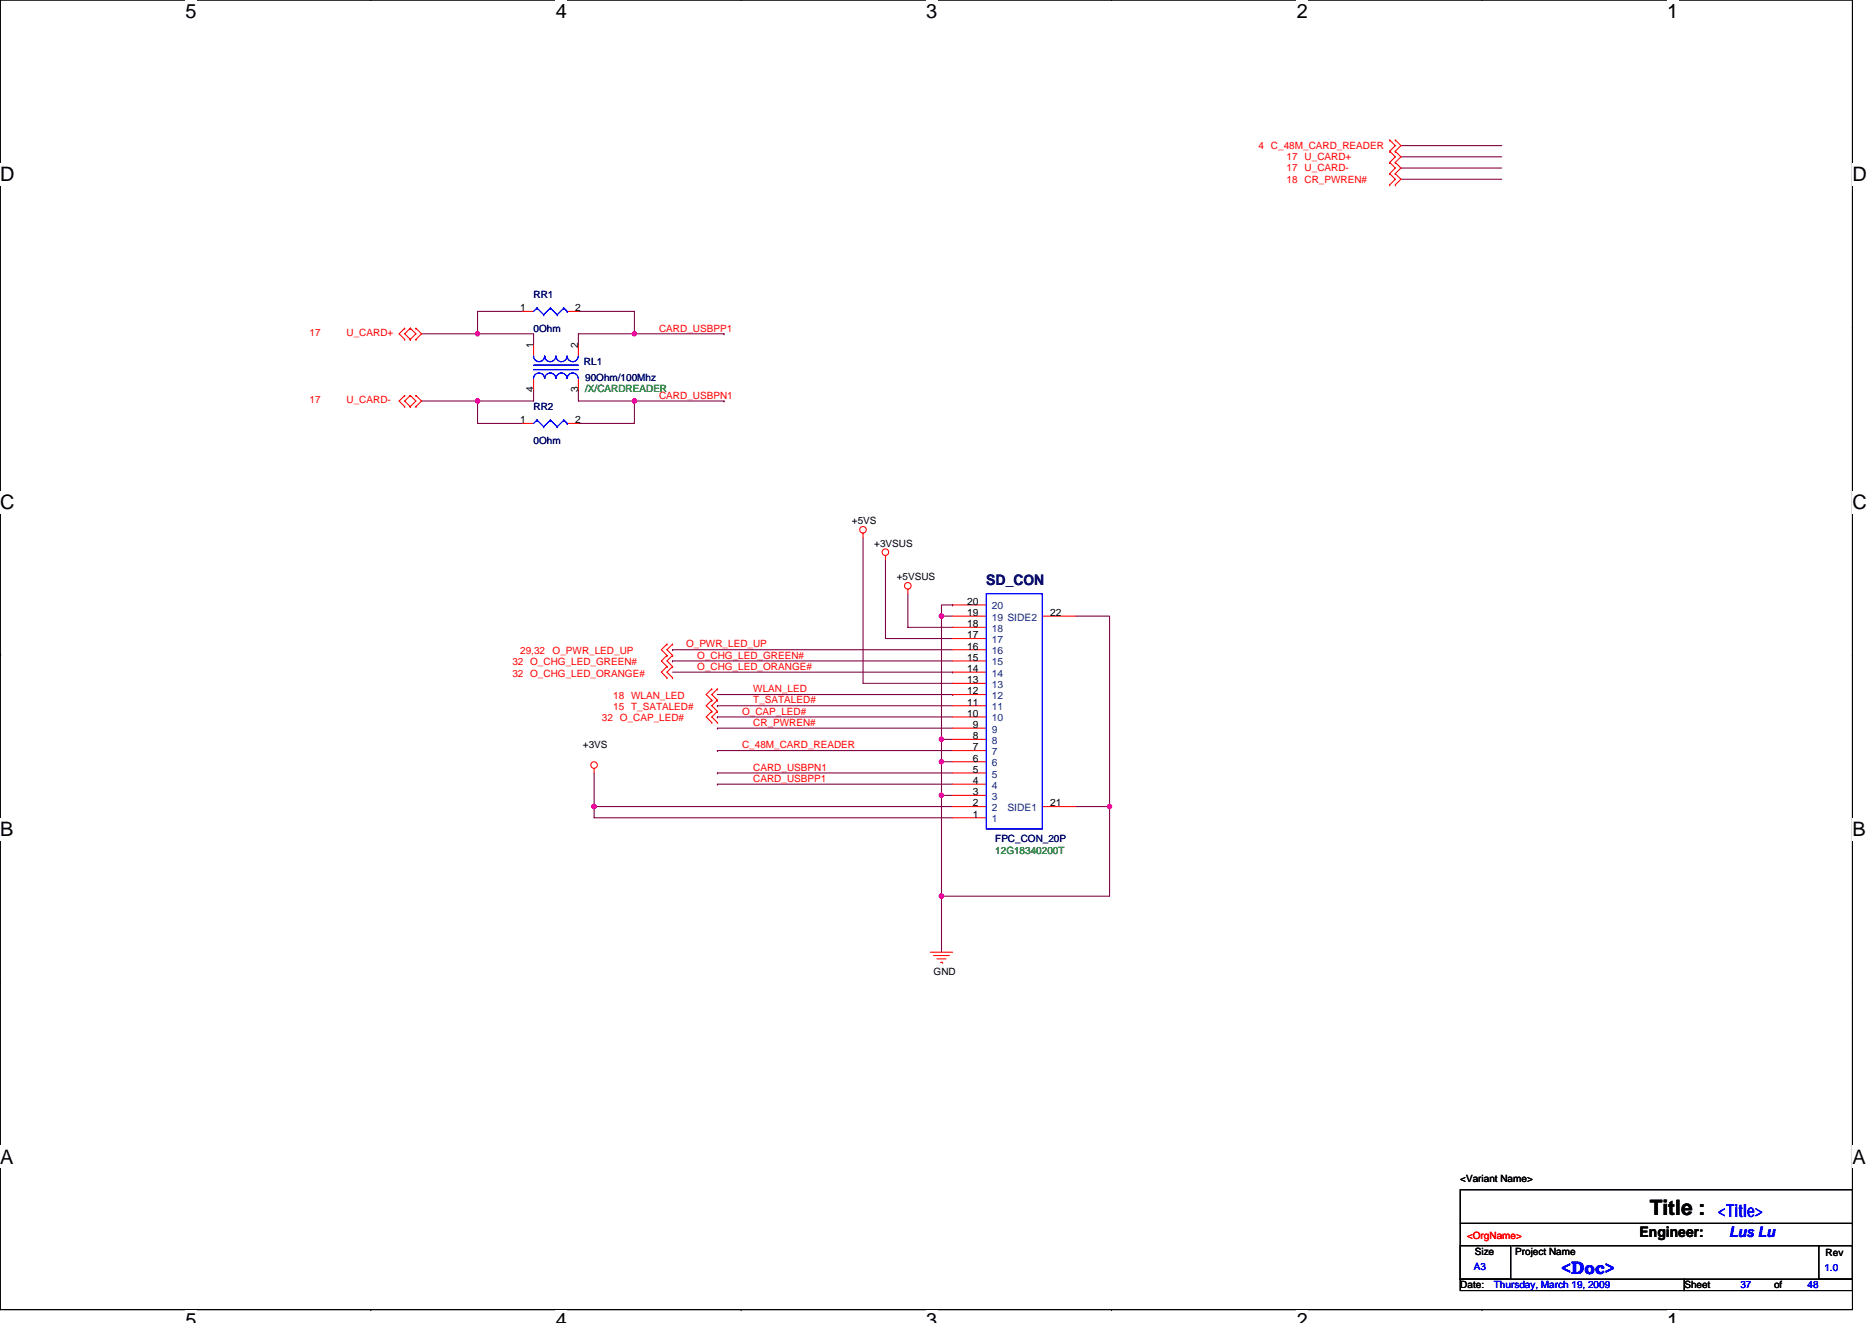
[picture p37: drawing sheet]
<svg xmlns="http://www.w3.org/2000/svg" width="297mm" height="210mm" viewBox="0 0 297 210" stroke-linecap="round" stroke-linejoin="round" font-family="sans-serif">
<defs><g id="words">
<text font-size="3.4" x="261.8" y="192.8">Title :</text>
<g font-size="3.2">
<text x="29.4" y="2.8">5</text>
<text x="88.2" y="2.8">4</text>
<text x="147" y="2.8">3</text>
<text x="205.8" y="2.8">2</text>
<text x="264.5" y="2.8">1</text>
<text x="0" y="28.8">D</text>
<text x="293.9" y="28.8">D</text>
<text x="0" y="80.8">C</text>
<text x="293.9" y="80.8">C</text>
<text x="0" y="132.7">B</text>
<text x="293.9" y="132.7">B</text>
<text x="0" y="184.7">A</text>
<text x="293.9" y="184.7">A</text>
<text x="29.4" y="210.7">5</text>
<text x="88.2" y="210.7">4</text>
<text x="147" y="210.7">3</text>
<text x="205.8" y="210.7">2</text>
<text x="264.5" y="210.7">1</text>
</g>
<g font-size="2.8" fill="#00f">
<text x="272.6" y="193.2">&lt;Title&gt;</text>
<text x="247.7" y="202.1">&lt;Doc&gt;</text>
</g>
<text font-size="2.3" fill="#000080" x="156.5" y="92.8">SD_CON</text>
<text font-size="2.3" x="260.2" y="196.3">Engineer:</text>
<text font-size="2.3" fill="#00f" x="274.4" y="196.3">Lus Lu</text>
<g font-size="1.6" fill="#f00">
<text x="199.7" y="23.6">4 C_48M_CARD_READER</text>
<text x="204.1" y="25.4">17 U_CARD+</text>
<text x="204.1" y="27.2">17 U_CARD-</text>
<text x="204.1" y="29">18 CR_PWREN#</text>
<text x="49.1" y="53.3">17</text>
<text x="55" y="53.3">U_CARD+</text>
<text x="104.6" y="52.6">CARD_USBPP1</text>
<text x="49.1" y="64">17</text>
<text x="55" y="64">U_CARD-</text>
<text x="104.6" y="63.3">CARD_USBPN1</text>
<text x="81.3" y="105.6">32 O_CHG_LED_GREEN#</text>
<text x="81.3" y="107.4">32 O_CHG_LED_ORANGE#</text>
<text x="82.5" y="103.8">29,32</text>
<text x="87.7" y="103.8">O_PWR_LED_UP</text>
<text x="108.9" y="102.8">O_PWR_LED_UP</text>
<text x="110.6" y="106.3">O_CHG_LED_ORANGE#</text>
<text x="110.6" y="104.5">O_CHG_LED_GREEN#</text>
<text x="97.3" y="110.9">18 WLAN_LED</text>
<text x="97.3" y="112.7">15 T_SATALED#</text>
<text x="117.7" y="113.4">O_CAP_LED#</text>
<text x="119.5" y="109.9">WLAN_LED</text>
<text x="119.5" y="111.7">T_SATALED#</text>
<text x="95.5" y="114.5">32 O_CAP_LED#</text>
<text x="117.7" y="118.8">C_48M_CARD_READER</text>
<text x="119.5" y="115.2">CR_PWREN#</text>
<text x="119.5" y="124.1">CARD_USBPP1</text>
<text x="119.5" y="122.3">CARD_USBPN1</text>
<text x="232.8" y="196.6">&lt;OrgName&gt;</text>
</g>
<g font-size="1.6" fill="#000080">
<text x="84.7" y="47.3">RR1</text>
<text x="84.7" y="52.6">0Ohm</text>
<text x="92.7" y="58">RL1</text>
<text x="84.7" y="65.1">RR2</text>
<text x="92.9" y="60.5">90Ohm/100Mhz</text>
<text x="84.7" y="70.4">0Ohm</text>
<text x="157.9" y="133.7">FPC_CON_20P</text>
</g>
<g font-size="1.6">
<text x="82.5" y="49.4">1</text>
<text x="91.2" y="49.4">2</text>
<text x="84.6" y="55.3" transform="rotate(-90 84.6 55.3)">1</text>
<text x="91.8" y="55.3" transform="rotate(-90 91.8 55.3)">2</text>
<text x="84.6" y="62.3" transform="rotate(-90 84.6 62.3)">4</text>
<text x="91.8" y="62.3" transform="rotate(-90 91.8 62.3)">3</text>
<text x="82.5" y="67.2">1</text>
<text x="91.2" y="67.2">2</text>
<text x="135.2" y="83.2">+5VS</text>
<text x="138.7" y="86.8">+3VSUS</text>
<text x="142.3" y="92.1">+5VSUS</text>
<text x="153.5" y="96">20</text>
<text x="153.5" y="97.8">19</text>
<text x="153.5" y="99.5">18</text>
<text x="153.5" y="101.3">17</text>
<text x="166.6" y="97.8">22</text>
<text x="153.5" y="103.1">16</text>
<text x="153.5" y="104.9">15</text>
<text x="153.5" y="106.7">14</text>
<text x="153.5" y="108.4">13</text>
<text x="153.5" y="110.2">12</text>
<text x="153.5" y="112">11</text>
<text x="153.5" y="113.8">10</text>
<text x="92.5" y="118.8">+3VS</text>
<text x="154.4" y="115.5">9</text>
<text x="154.4" y="117.3">8</text>
<text x="154.4" y="119.1">7</text>
<text x="154.4" y="120.9">6</text>
<text x="154.4" y="122.7">5</text>
<text x="154.4" y="124.4">4</text>
<text x="154.4" y="126.2">3</text>
<text x="154.4" y="128">2</text>
<text x="154.4" y="129.8">1</text>
<text x="166.6" y="128">21</text>
<text x="148.1" y="154.7">GND</text>
<text x="231.7" y="187.6">&lt;Variant Name&gt;</text>
<text x="234" y="199.1">Size</text>
<text x="240.4" y="199.1">Project Name</text>
<text x="289.7" y="199.3">Rev</text>
<text x="231.7" y="204.5">Date:</text>
<text x="267.3" y="204.5">Sheet</text>
<text x="281.5" y="204.5">of</text>
</g>
<g font-size="1.6" fill="#008000">
<text x="92.9" y="62.2">/X/CARDREADER</text>
<text x="157.9" y="135.5">12G18340200T</text>
</g>
<g font-size="1.6" fill="#004080">
<text x="157.4" y="96.7">20</text>
<text x="157.4" y="98.5">19 SIDE2</text>
<text x="157.4" y="100.3">18</text>
<text x="157.4" y="102.1">17</text>
<text x="157.4" y="103.8">16</text>
<text x="157.4" y="105.6">15</text>
<text x="157.4" y="107.4">14</text>
<text x="157.4" y="109.2">13</text>
<text x="157.4" y="111">12</text>
<text x="157.4" y="112.7">11</text>
<text x="157.4" y="114.5">10</text>
<text x="157.4" y="116.3">9</text>
<text x="157.4" y="118.1">8</text>
<text x="157.4" y="119.8">7</text>
<text x="157.4" y="121.6">6</text>
<text x="157.4" y="123.4">5</text>
<text x="157.4" y="125.2">4</text>
<text x="157.4" y="127">3</text>
<text x="157.4" y="128.7">2</text>
<text x="157.4" y="130.5">1</text>
<text x="159.8" y="128.7">SIDE1</text>
</g>
<g font-size="1.6" fill="#00f">
<text x="233.8" y="201.6">A3</text>
<text x="289.5" y="201.8">1.0</text>
<text x="237" y="204.5">Thursday, March 19, 2009</text>
<text x="276.2" y="204.5">37</text>
<text x="286.8" y="204.5">48</text>
</g>
</g></defs>
<path d="M0 0h293.9v207.9h-293.9z" fill="none" stroke="#000" stroke-width=".17"/>
<g fill="#fff">
<path d="M29.4 0h1.8v3.5h-1.8z"/>
<path d="M29.4 207.9h1.8v2h-1.8z"/>
</g>
<path d="M58.8 0h.1M58.8 207.9h.1" fill="none" stroke="#000" stroke-width=".17"/>
<g fill="#fff">
<path d="M88.2 0h1.8v3.5h-1.8z"/>
<path d="M88.2 207.9h1.8v2h-1.8z"/>
</g>
<path d="M117.6 0h.1M117.6 207.9h.1" fill="none" stroke="#000" stroke-width=".17"/>
<g fill="#fff">
<path d="M147 0h1.7v3.5h-1.7z"/>
<path d="M147 207.9h1.7v2h-1.7z"/>
</g>
<path d="M176.4 0h.1M176.4 207.9h.1" fill="none" stroke="#000" stroke-width=".17"/>
<g fill="#fff">
<path d="M205.8 0h1.7v3.5h-1.7z"/>
<path d="M205.8 207.9h1.7v2h-1.7z"/>
</g>
<path d="M235.2 0h.1M235.2 207.9h.1" fill="none" stroke="#000" stroke-width=".17"/>
<g fill="#fff">
<path d="M264.5 0h1.8v3.5h-1.8z"/>
<path d="M264.5 207.9h1.8v2h-1.8z"/>
<path d="M0 26h2.3v3.5h-2.3z"/>
<path d="M293.9 26h2.3v3.5h-2.3z"/>
<path d="M0 77.9h2.3v3.5h-2.3z"/>
<path d="M293.9 77.9h2.3v3.5h-2.3z"/>
</g>
<path d="M0 52h.1M293.9 52h.1" fill="none" stroke="#000" stroke-width=".17"/>
<g fill="#fff">
<path d="M0 129.9h2.1v3.5h-2.1z"/>
<path d="M293.9 129.9h2.1v3.5h-2.1z"/>
</g>
<path d="M0 103.9h.1M293.9 103.9h.1" fill="none" stroke="#000" stroke-width=".17"/>
<path d="M0 103.9h.1" fill="none" stroke="#000" stroke-width=".16"/>
<g fill="#fff">
<path d="M0 181.9h2.2v3.5h-2.2z"/>
<path d="M293.9 181.9h2.2v3.5h-2.2z"/>
</g>
<path d="M0 155.9h.1M293.9 155.9h.1M231.7 197.7h8v5.4h-8zM231.7 194.2h62.2M231.7 188.8h62.2v14.3h-62.2zM239.9 197.7h48.7M288.6 197.7h5.3v5.4h-5.3zM288.6 197.7h.1M293.9 194.2h.1M231.7 203.1h35.6v1.7h-35.6zM267.3 203.1h26.6v1.7h-26.6z" fill="none" stroke="#000" stroke-width=".17"/>
<g fill="none" stroke="#800040" stroke-width=".17">
<path d="M222.3 23.1h16M222.3 24.9h16M222.3 26.7h16M222.3 28.4h16M66.9 53h8.9M75.8 53h.1M82.9 49.4h-7.1v3.6h8.9v1.8M91.8 49.4h8.9v3.6M100.7 53h.1M114.9 53h.1M114.9 53h-23.1v1.8M66.9 63.6h8.9"/>
<path d="M75.8 63.6h.1M75.8 63.6v3.6h7.1M84.7 61.9v1.7h-8.9M91.8 61.9v1.7h23.1M100.7 63.6v3.6h-8.9M100.7 63.6h.1M114.9 63.6h.1M136.9 85.3v23.2h14.3M140.5 88.9v12.4h10.7M144.1 94.2v5.4h7.1M149.4 97.8h1.8M149.4 97.8v19.5"/>
<path d="M151.2 96h-1.8v1.8M151.2 96h.1M170.7 97.8h5.4v30.2M106.7 104.9h.1M106.7 103.1h.1M106.7 106.7h44.5M106.7 104.9h44.5M106.7 103.1h44.5M113.8 119.1h.1M113.8 115.6h.1M113.8 113.8h.1M113.8 112h.1"/>
<path d="M113.8 110.2h37.4M113.8 119.1h37.4M113.8 115.6h37.4M113.8 113.8h37.4M113.8 112h37.4M149.4 117.3h.1M151.2 117.3h-1.8v3.6M151.2 110.2h.1M151.2 106.7h.1M94.3 128h.1M94.3 122.7v5.3M94.3 128v1.8h56.9"/>
<path d="M94.3 128h56.9M113.8 124.5h.1M113.8 122.7h.1M113.8 124.5h37.4M113.8 122.7h37.4M149.4 120.9h.1M149.4 126.2h.1M151.2 120.9h-1.8v5.3M151.2 126.2h-1.8v16M170.7 128h5.4v14.2h-26.7M176.1 128h.1M149.4 142.2h.1"/>
<path d="M149.4 142.2v8.9"/>
</g>
<g fill="#f0f" stroke="#f0f" stroke-width=".17">
<circle cx="149.4" cy="97.8" r=".35"/>
<circle cx="149.4" cy="117.3" r=".35"/>
<circle cx="149.4" cy="120.9" r=".35"/>
<circle cx="149.4" cy="126.2" r=".35"/>
<circle cx="94.3" cy="128" r=".35"/>
<circle cx="75.8" cy="63.6" r=".34"/>
<circle cx="100.7" cy="53" r=".34"/>
<circle cx="100.7" cy="63.6" r=".34"/>
<circle cx="75.8" cy="53" r=".34"/>
<circle cx="176" cy="128" r=".35"/>
<circle cx="149.4" cy="142.2" r=".35"/>
</g>
<g fill="none" stroke="#f00" stroke-width=".17">
<path d="M220.5 22.2h.1M220.5 24h.1M220.5 25.8h.1M220.5 27.6h.1M220.5 29.3h.1M220.5 22.2l.9 .9-.9 .9M220.5 24l.9 .9-.9 .9M220.5 25.8l.9 .9-.9 .9M220.5 27.6l.9 .8-.9 .9M221.4 24h.1M221.4 22.2h.1M221.4 25.8h.1"/>
<path d="M221.4 27.6h.1M221.4 29.3h.1M221.4 22.2l.9 .9-.9 .9M221.4 24l.9 .9-.9 .9M221.4 25.8l.9 .9-.9 .9M221.4 27.6l.9 .8-.9 .9M64.2 52.1h.1M64.2 53.9h.1M64.2 52.1l-.9 .9 .9 .9M65.1 52.1h.1M65.1 53.9h.1M65.1 52.1l.9 .9-.9 .9"/>
<path d="M65.1 52.1l-.9 .9 .9 .9M66 53.9h.1M66 52.1h.1M66 52.1l.9 .9-.9 .9M82.9 49.4h1.8M84.7 54.8v1.7M90 49.4h1.8M91.8 54.8v1.7M64.2 62.8h.1M64.2 64.5h.1M64.2 62.8l-.9 .8 .9 .9M65.1 62.8h.1"/>
<path d="M65.1 64.5h.1M65.1 62.8l.9 .8-.9 .9M65.1 62.8l-.9 .8 .9 .9M66 64.5h.1M66 62.8h.1M66 62.8l.9 .8-.9 .9M82.9 67.2h1.8M84.7 60.1v1.8M90 67.2h1.8M91.8 60.1v1.8M136.9 84.6v.7M140.5 88.2v.7"/>
<path d="M144.1 93.5v.7M151.2 96h5.3M151.2 97.8h5.3M151.2 99.6h5.3M165.4 97.8h5.3M105.8 102.2h.1M105.8 104h.1M105.8 105.8h.1M105.8 107.6h.1M105.8 102.2l-.9 .9 .9 .9M105.8 104l-.9 .9 .9 .9M105.8 105.8l-.9 .9 .9 .9"/>
<path d="M106.7 102.2h.1M106.7 104h.1M106.7 105.8h.1M106.7 107.6h.1M106.7 102.2l-.9 .9 .9 .9M106.7 104l-.9 .9 .9 .9M106.7 105.8l-.9 .9 .9 .9M112.9 109.3h.1M112.9 111.1h.1M112.9 112.9h.1M112.9 114.7h.1M112.9 109.3l-.8 .9 .8 .9"/>
<path d="M112.9 111.1l-.8 .9 .8 .9M112.9 112.9l-.8 .9 .8 .9M113.8 109.3h.1M113.8 111.1h.1M113.8 112.9h.1M113.8 114.7h.1M113.8 109.3l-.9 .9 .9 .9M113.8 111.1l-.9 .9 .9 .9M113.8 112.9l-.9 .9 .9 .9M151.2 101.3h5.3M151.2 103.1h5.3M151.2 104.9h5.3"/>
<path d="M151.2 106.7h5.3M151.2 108.5h5.3M151.2 110.2h5.3M151.2 112h5.3M151.2 113.8h5.3M151.2 115.6h5.3M151.2 117.3h5.3M151.2 119.1h5.3M94.3 122v.7M151.2 120.9h5.3M151.2 122.7h5.3M151.2 124.5h5.3"/>
<path d="M151.2 126.2h5.3M151.2 128h5.3M151.2 129.8h5.3M165.4 128h5.3M147.6 151.1h3.6M148.1 151.7h2.5M148.7 152.2h1.4M149.2 152.7h.4M149.6 152.7h.1"/>
<circle cx="136.9" cy="84.1" r=".52"/>
<circle cx="140.5" cy="87.6" r=".52"/>
<circle cx="144" cy="93" r=".52"/>
<circle cx="94.3" cy="121.4" r=".52"/>
</g>
<g fill="none" stroke="#00f" stroke-width=".17">
<path d="M84.7 58h7.1M84.7 58.7h7.1M84.7 56.5a.88 .88 0 0 0 .8 .9 .88 .88 0 0 0 .9-.9 .89 .89 0 0 0 .9 .9 .89 .89 0 0 0 .9-.9M85.2 48.9h.1M85.2 48.9l1.1 1.1M85.2 48.9l-.5 .5M86.3 50h.1M87.3 48.9h.1M87.3 48.9l1.1 1.1M87.3 48.9l-1 1.1M88.2 56.5a.88 .88 0 0 0 .9 .9 .88 .88 0 0 0 .9-.9M88.4 50h.1"/>
<path d="M89.5 48.9h.1M89.5 48.9l.5 .5M89.5 48.9l-1.1 1.1M90 49.4h.1M90 56.5a.88 .88 0 0 0 .9 .9 .88 .88 0 0 0 .9-.9M84.7 60.1a.88 .88 0 0 1 .8-.9 .88 .88 0 0 1 .9 .9 .89 .89 0 0 1 .9-.9 .89 .89 0 0 1 .9 .9M85.2 66.7h.1M85.2 66.7l1.1 1M85.2 66.7l-.5 .5M86.3 67.7h.1M87.3 66.7h.1M87.3 66.7l1.1 1"/>
<path d="M87.3 66.7l-1 1M88.2 60.1a.88 .88 0 0 1 .9-.9 .88 .88 0 0 1 .9 .9M88.4 67.7h.1M89.5 66.7h.1M89.5 66.7l.5 .5M89.5 66.7l-1.1 1M90 60.1a.88 .88 0 0 1 .9-.9 .88 .88 0 0 1 .9 .9M90 67.2h.1M156.5 94.2h8.9v37.4h-8.9z"/>
</g>
<use href="#words"/>
</svg>
